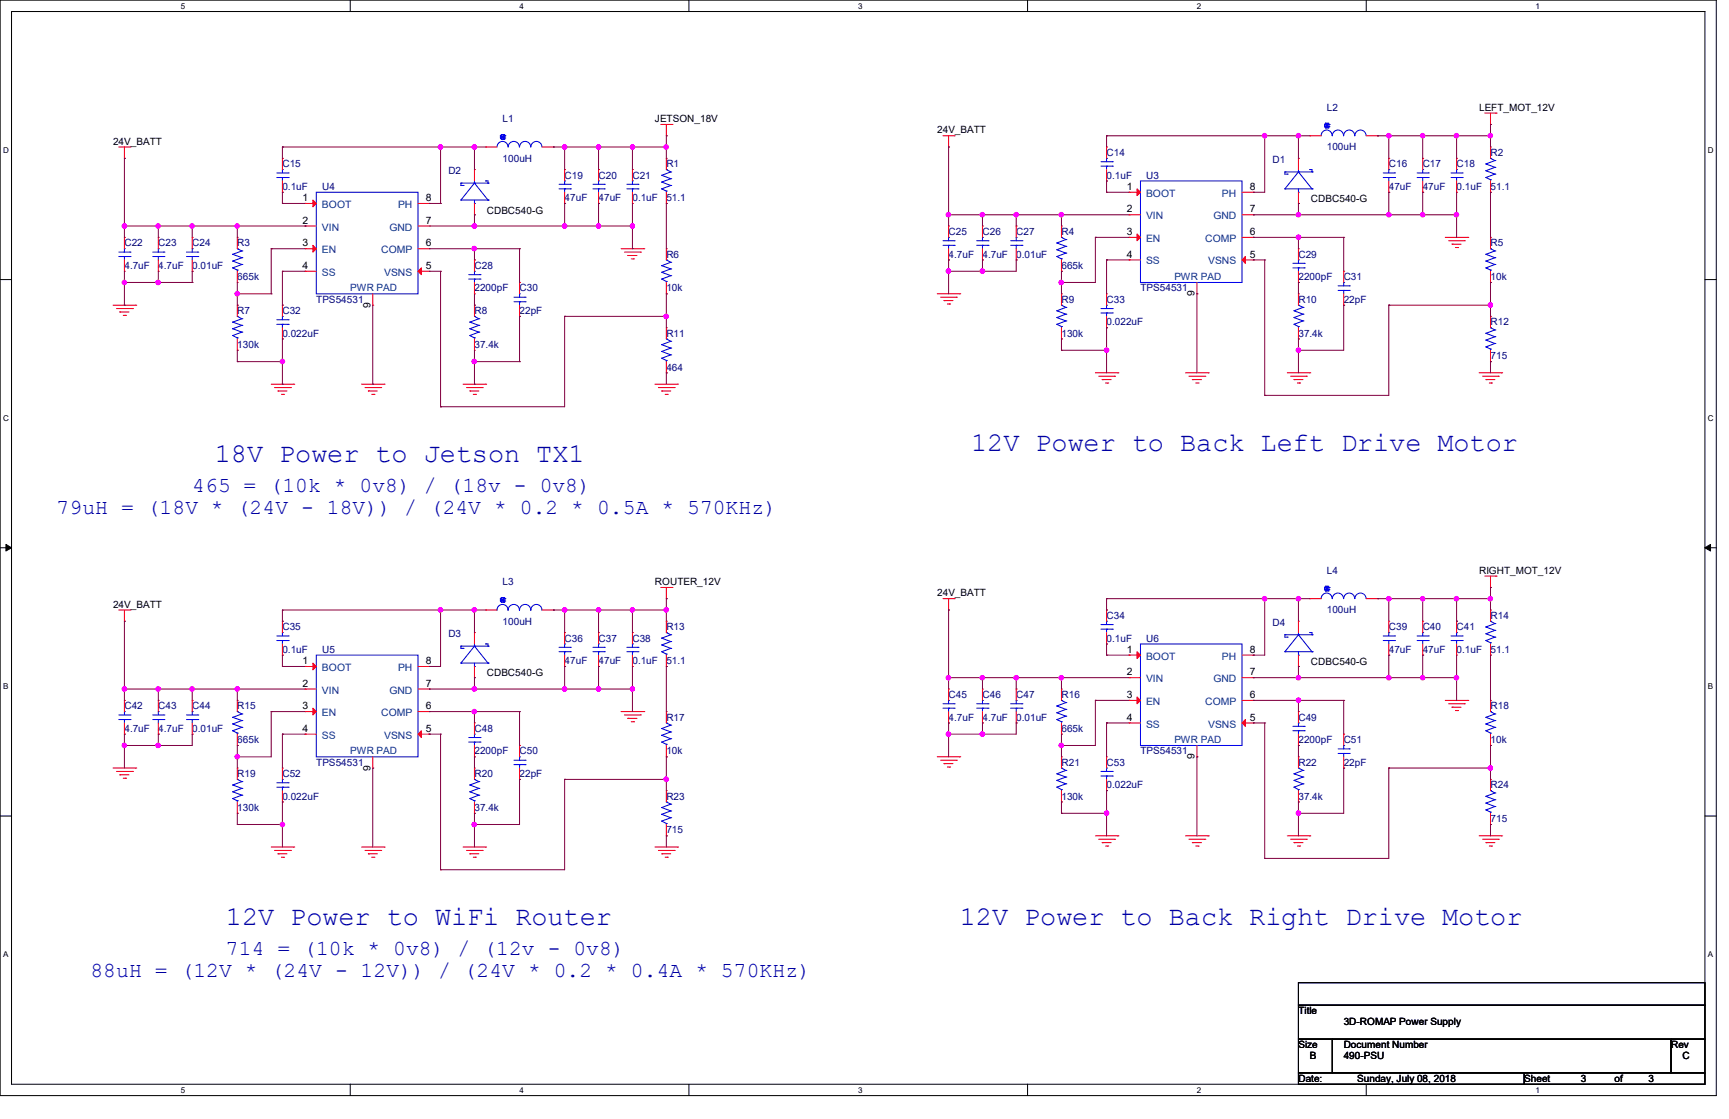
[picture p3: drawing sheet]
<svg xmlns="http://www.w3.org/2000/svg" width="432mm" height="279mm" viewBox="0 0 432 279" stroke-linecap="round" stroke-linejoin="round" font-family="sans-serif">
<defs><g id="words">
<g font-size="6.7" fill="#0000a0">
<text x="242.5" y="112.6">12V Power to Back Left Drive Motor</text>
<text x="53.6" y="115.4">18V Power to Jetson TX1</text>
<text x="56.4" y="231">12V Power to WiFi Router</text>
<text x="239.7" y="231">12V Power to Back Right Drive Motor</text>
</g>
<g font-size="5.3" fill="#0000a0">
<text x="48" y="122.8">465 = (10k * 0v8) / (18v - 0v8)</text>
<text x="14.1" y="128.4">79uH = (18V * (24V - 18V)) / (24V * 0.2 * 0.5A * 570KHz)</text>
<text x="56.4" y="238.3">714 = (10k * 0v8) / (12v - 0v8)</text>
<text x="22.6" y="244">88uH = (12V * (24V - 12V)) / (24V * 0.2 * 0.4A * 570KHz)</text>
</g>
<g font-size="2.5" fill="#000080">
<text x="331.3" y="27.7">L2</text>
<text x="125.5" y="30.5">L1</text>
<text x="70.5" y="41.8">C15</text>
<text x="125.5" y="40.4">100uH</text>
<text x="166.4" y="41.8">R1</text>
<text x="276.4" y="38.9">C14</text>
<text x="317.8" y="40.6">D1</text>
<text x="331.3" y="37.5">100uH</text>
<text x="346.8" y="41.8">C16</text>
<text x="355.3" y="41.8">C17</text>
<text x="363.8" y="41.8">C18</text>
<text x="372.2" y="38.9">R2</text>
<text x="70.5" y="47.4">0.1uF</text>
<text x="80.4" y="47.4">U4</text>
<text x="112" y="43.5">D2</text>
<text x="141" y="44.6">C19</text>
<text x="149.5" y="44.6">C20</text>
<text x="157.9" y="44.6">C21</text>
<text x="276.4" y="44.6">0.1uF</text>
<text x="286.2" y="44.6">U3</text>
<text x="346.8" y="47.4">47uF</text>
<text x="355.3" y="47.4">47uF</text>
<text x="363.8" y="47.4">0.1uF</text>
<text x="372.2" y="47.4">51.1</text>
<text x="141" y="50.3">47uF</text>
<text x="149.5" y="50.3">47uF</text>
<text x="157.9" y="50.3">0.1uF</text>
<text x="166.4" y="50.3">51.1</text>
<text x="236.9" y="58.7">C25</text>
<text x="245.4" y="58.7">C26</text>
<text x="253.8" y="58.7">C27</text>
<text x="265.1" y="58.7">R4</text>
<text x="31.1" y="61.5">C22</text>
<text x="39.5" y="61.5">C23</text>
<text x="48" y="61.5">C24</text>
<text x="59.3" y="61.5">R3</text>
<text x="166.4" y="64.3">R6</text>
<text x="236.9" y="64.3">4.7uF</text>
<text x="245.4" y="64.3">4.7uF</text>
<text x="253.8" y="64.3">0.01uF</text>
<text x="324.3" y="64.3">C29</text>
<text x="372.2" y="61.5">R5</text>
<text x="31.1" y="67.1">4.7uF</text>
<text x="39.5" y="67.1">4.7uF</text>
<text x="48" y="67.1">0.01uF</text>
<text x="59.3" y="70">665k</text>
<text x="118.5" y="67.1">C28</text>
<text x="265.1" y="67.1">665k</text>
<text x="324.3" y="70">2200pF</text>
<text x="335.6" y="70">C31</text>
<text x="372.2" y="70">10k</text>
<text x="79" y="75.6">TPS54531</text>
<text x="118.5" y="72.8">2200pF</text>
<text x="129.8" y="72.8">C30</text>
<text x="166.4" y="72.8">10k</text>
<text x="265.1" y="75.6">R9</text>
<text x="276.4" y="75.6">C33</text>
<text x="284.8" y="72.8">TPS54531</text>
<text x="324.3" y="75.6">R10</text>
<text x="335.6" y="75.6">22pF</text>
<text x="59.3" y="78.4">R7</text>
<text x="70.5" y="78.4">C32</text>
<text x="118.5" y="78.4">R8</text>
<text x="129.8" y="78.4">22pF</text>
<text x="276.4" y="81.2">0.022uF</text>
<text x="372.2" y="81.2">R12</text>
<text x="59.3" y="86.9">130k</text>
<text x="70.5" y="84.1">0.022uF</text>
<text x="118.5" y="86.9">37.4k</text>
<text x="166.4" y="84.1">R11</text>
<text x="265.1" y="84.1">130k</text>
<text x="324.3" y="84.1">37.4k</text>
<text x="372.2" y="89.7">715</text>
<text x="166.4" y="92.5">464</text>
<text x="331.3" y="143.3">L4</text>
<text x="125.5" y="146.1">L3</text>
<text x="125.5" y="156">100uH</text>
<text x="276.4" y="154.6">C34</text>
<text x="331.3" y="153.2">100uH</text>
<text x="372.2" y="154.6">R14</text>
<text x="70.5" y="157.4">C35</text>
<text x="112" y="159">D3</text>
<text x="141" y="160.2">C36</text>
<text x="149.5" y="160.2">C37</text>
<text x="157.9" y="160.2">C38</text>
<text x="166.4" y="157.4">R13</text>
<text x="276.4" y="160.2">0.1uF</text>
<text x="286.2" y="160.2">U6</text>
<text x="317.8" y="156.3">D4</text>
<text x="346.8" y="157.4">C39</text>
<text x="355.3" y="157.4">C40</text>
<text x="363.8" y="157.4">C41</text>
<text x="70.5" y="163">0.1uF</text>
<text x="80.4" y="163">U5</text>
<text x="141" y="165.8">47uF</text>
<text x="149.5" y="165.8">47uF</text>
<text x="157.9" y="165.8">0.1uF</text>
<text x="166.4" y="165.8">51.1</text>
<text x="346.8" y="163">47uF</text>
<text x="355.3" y="163">47uF</text>
<text x="363.8" y="163">0.1uF</text>
<text x="372.2" y="163">51.1</text>
<text x="31.1" y="177.1">C42</text>
<text x="39.5" y="177.1">C43</text>
<text x="48" y="177.1">C44</text>
<text x="59.3" y="177.1">R15</text>
<text x="166.4" y="179.9">R17</text>
<text x="236.9" y="174.3">C45</text>
<text x="236.9" y="179.9">4.7uF</text>
<text x="245.4" y="174.3">C46</text>
<text x="245.4" y="179.9">4.7uF</text>
<text x="253.8" y="174.3">C47</text>
<text x="253.8" y="179.9">0.01uF</text>
<text x="265.1" y="174.3">R16</text>
<text x="324.3" y="179.9">C49</text>
<text x="372.2" y="177.1">R18</text>
<text x="31.1" y="182.8">4.7uF</text>
<text x="39.5" y="182.8">4.7uF</text>
<text x="48" y="182.8">0.01uF</text>
<text x="59.3" y="185.5">665k</text>
<text x="118.5" y="182.8">C48</text>
<text x="265.1" y="182.8">665k</text>
<text x="324.3" y="185.5">2200pF</text>
<text x="335.6" y="185.5">C51</text>
<text x="372.2" y="185.5">10k</text>
<text x="79" y="191.2">TPS54531</text>
<text x="118.5" y="188.4">2200pF</text>
<text x="129.8" y="188.4">C50</text>
<text x="166.4" y="188.4">10k</text>
<text x="265.1" y="191.2">R21</text>
<text x="276.4" y="191.2">C53</text>
<text x="284.8" y="188.4">TPS54531</text>
<text x="324.3" y="191.2">R22</text>
<text x="335.6" y="191.2">22pF</text>
<text x="59.3" y="194">R19</text>
<text x="70.5" y="194">C52</text>
<text x="118.5" y="194">R20</text>
<text x="129.8" y="194">22pF</text>
<text x="276.4" y="196.9">0.022uF</text>
<text x="372.2" y="196.9">R24</text>
<text x="59.3" y="202.5">130k</text>
<text x="70.5" y="199.6">0.022uF</text>
<text x="118.5" y="202.5">37.4k</text>
<text x="166.4" y="199.6">R23</text>
<text x="265.1" y="199.6">130k</text>
<text x="324.3" y="199.6">37.4k</text>
<text x="166.4" y="208.1">715</text>
<text x="372.2" y="205.3">715</text>
</g>
<g font-size="2.5">
<text x="369.4" y="27.7">LEFT_MOT_12V</text>
<text x="163.6" y="30.5">JETSON_18V</text>
<text x="234.1" y="33.3">24V_BATT</text>
<text x="28.2" y="36.2">24V_BATT</text>
<text x="281.4" y="47.4">1</text>
<text x="312.2" y="47.4">8</text>
<text x="75.6" y="50.2">1</text>
<text x="106.4" y="50.2">8</text>
<text x="121.6" y="53.3">CDBC540-G</text>
<text x="281.4" y="53">2</text>
<text x="312.2" y="53">7</text>
<text x="327.4" y="50.5">CDBC540-G</text>
<text x="75.6" y="55.8">2</text>
<text x="106.4" y="55.8">7</text>
<text x="281.4" y="58.7">3</text>
<text x="312.2" y="58.7">6</text>
<text x="75.6" y="61.5">3</text>
<text x="106.4" y="61.5">6</text>
<text x="281.4" y="64.3">4</text>
<text x="312.2" y="64.3">5</text>
<text x="75.6" y="67.1">4</text>
<text x="106.4" y="67.1">5</text>
<text x="92.5" y="76.8" transform="rotate(-90 92.5 76.8)">9</text>
<text x="298.3" y="74" transform="rotate(-90 298.3 74)">9</text>
<text x="369.4" y="143.3">RIGHT_MOT_12V</text>
<text x="163.6" y="146.1">ROUTER_12V</text>
<text x="234.1" y="148.9">24V_BATT</text>
<text x="28.2" y="151.7">24V_BATT</text>
<text x="75.6" y="165.8">1</text>
<text x="106.4" y="165.8">8</text>
<text x="281.4" y="163">1</text>
<text x="312.2" y="163">8</text>
<text x="327.4" y="166.1">CDBC540-G</text>
<text x="75.6" y="171.5">2</text>
<text x="106.4" y="171.5">7</text>
<text x="121.6" y="168.9">CDBC540-G</text>
<text x="281.4" y="168.6">2</text>
<text x="312.2" y="168.6">7</text>
<text x="75.6" y="177.1">3</text>
<text x="106.4" y="177.1">6</text>
<text x="281.4" y="174.3">3</text>
<text x="281.4" y="179.9">4</text>
<text x="312.2" y="179.9">5</text>
<text x="312.2" y="174.3">6</text>
<text x="75.6" y="182.7">4</text>
<text x="106.4" y="182.7">5</text>
<text x="298.3" y="189.6" transform="rotate(-90 298.3 189.6)">9</text>
<text x="92.5" y="192.4" transform="rotate(-90 92.5 192.4)">9</text>
<text x="324.3" y="253.2">Title</text>
<text x="335.6" y="256">3D-ROMAP Power Supply</text>
<text x="324.3" y="261.7">Size</text>
<text x="335.6" y="261.7">Document Number</text>
<text x="417.3" y="261.7">Rev</text>
<text x="327.1" y="264.5">B</text>
<text x="335.6" y="264.5">490-PSU</text>
<text x="420.2" y="264.5">C</text>
<text x="324.3" y="270.1">Date:</text>
<text x="339" y="270.1">Sunday, July 08, 2018</text>
<text x="380.7" y="270.1">Sheet</text>
<text x="394.8" y="270.1">3</text>
<text x="403.2" y="270.1">of</text>
<text x="411.7" y="270.1">3</text>
</g>
<g font-size="2.5" fill="#004080">
<text x="80.4" y="51.9">BOOT</text>
<text x="99.4" y="51.9">PH</text>
<text x="286.2" y="49.1">BOOT</text>
<text x="305.2" y="49.1">PH</text>
<text x="80.4" y="57.6">VIN</text>
<text x="97.2" y="57.6">GND</text>
<text x="286.2" y="54.8">VIN</text>
<text x="303" y="54.8">GND</text>
<text x="80.4" y="63.2">EN</text>
<text x="95.2" y="63.2">COMP</text>
<text x="286.2" y="60.4">EN</text>
<text x="301" y="60.4">COMP</text>
<text x="80.4" y="68.9">SS</text>
<text x="95.9" y="68.9">VSNS</text>
<text x="286.2" y="66">SS</text>
<text x="293.3" y="70">PWR PAD</text>
<text x="301.7" y="66">VSNS</text>
<text x="87.5" y="72.8">PWR PAD</text>
<text x="80.4" y="167.6">BOOT</text>
<text x="99.4" y="167.6">PH</text>
<text x="286.2" y="164.7">BOOT</text>
<text x="305.2" y="164.7">PH</text>
<text x="80.4" y="173.2">VIN</text>
<text x="97.2" y="173.2">GND</text>
<text x="286.2" y="170.4">VIN</text>
<text x="303" y="170.4">GND</text>
<text x="80.4" y="178.8">EN</text>
<text x="95.2" y="178.8">COMP</text>
<text x="286.2" y="176">EN</text>
<text x="301" y="176">COMP</text>
<text x="80.4" y="184.4">SS</text>
<text x="95.9" y="184.4">VSNS</text>
<text x="286.2" y="181.7">SS</text>
<text x="293.3" y="185.5">PWR PAD</text>
<text x="301.7" y="181.7">VSNS</text>
<text x="87.5" y="188.4">PWR PAD</text>
</g>
<g font-size="2">
<text x="45.2" y="2.2">5</text>
<text x="129.8" y="2.2">4</text>
<text x="214.3" y="2.2">3</text>
<text x="298.9" y="2.2">2</text>
<text x="383.5" y="2.2">1</text>
<text x=".8" y="38.1">D</text>
<text x="426.5" y="38.1">D</text>
<text x=".8" y="105.1">C</text>
<text x="426.5" y="105.1">C</text>
<text x=".8" y="172">B</text>
<text x="426.5" y="172">B</text>
<text x=".8" y="239">A</text>
<text x="426.5" y="239">A</text>
<text x="45.2" y="272.9">5</text>
<text x="129.8" y="272.9">4</text>
<text x="214.3" y="272.9">3</text>
<text x="298.9" y="272.9">2</text>
<text x="383.5" y="272.9">1</text>
</g>
</g></defs>
<path d="M0 0h428.6v273.6h-428.6zM2.9 2.9h422.9v267.8h-422.9z" fill="none" stroke="#000" stroke-width=".25"/>
<g fill="#fff">
<path d="M45.2 .4h1.1v2.2h-1.1z"/>
<path d="M45.2 271.1h1.1v2.2h-1.1z"/>
</g>
<path d="M87.5 0v2.9M87.5 270.7v2.9" fill="none" stroke="#000" stroke-width=".25"/>
<g fill="#fff">
<path d="M129.8 .4h1.1v2.2h-1.1z"/>
<path d="M129.8 271.1h1.1v2.2h-1.1z"/>
</g>
<path d="M172 0v2.9M172 270.7v2.9" fill="none" stroke="#000" stroke-width=".25"/>
<g fill="#fff">
<path d="M214.3 .4h1.1v2.2h-1.1z"/>
<path d="M214.3 271.1h1.1v2.2h-1.1z"/>
</g>
<path d="M256.6 0v2.9M256.6 270.7v2.9" fill="none" stroke="#000" stroke-width=".25"/>
<g fill="#fff">
<path d="M298.9 .4h1.1v2.2h-1.1z"/>
<path d="M298.9 271.1h1.1v2.2h-1.1z"/>
</g>
<path d="M341.2 0v2.9M341.2 270.7v2.9" fill="none" stroke="#000" stroke-width=".25"/>
<g fill="#fff">
<path d="M383.5 .4h1.1v2.2h-1.1z"/>
<path d="M383.5 271.1h1.1v2.2h-1.1z"/>
<path d="M.8 36.3h1.4v2.3h-1.4z"/>
<path d="M426.5 36.3h1.4v2.3h-1.4z"/>
<path d="M.8 103.3h1.4v2.2h-1.4z"/>
<path d="M426.5 103.3h1.4v2.2h-1.4z"/>
</g>
<path d="M0 69.8h2.9M425.8 69.8h2.8" fill="none" stroke="#000" stroke-width=".25"/>
<g fill="#fff">
<path d="M.8 170.2h1.3v2.3h-1.3z"/>
<path d="M426.5 170.2h1.3v2.3h-1.3z"/>
</g>
<path d="M0 136.8h2.9M425.8 136.8h2.8" fill="none" stroke="#000" stroke-width=".25"/>
<path d="M1.5 135.9l1.4 .9-1.4 .8zM425.8 136.8l1.4-.9v1.7z" fill="#000" stroke="#000" stroke-width=".25"/>
<g fill="#fff">
<path d="M.8 237.2h1.3v2.2h-1.3z"/>
<path d="M426.5 237.2h1.3v2.2h-1.3z"/>
</g>
<path d="M0 203.8h2.9M425.8 203.8h2.8M324.3 245.4h101.5v5.6h-101.5zM324.3 251h101.5v8.5h-101.5zM324.3 259.5h8.4v8.4h-8.4zM332.7 259.5h84.6v8.4h-84.6zM417.3 259.5h8.5v8.4h-8.5zM324.3 267.9h56.4v2.8h-56.4zM380.7 267.9h45.1v2.8h-45.1z" fill="none" stroke="#000" stroke-width=".25"/>
<g fill="none" stroke="#f00" stroke-width=".25">
<path d="M29.7 36.7h2.8M31.1 39.5h.1M31.1 36.7v2.8M32.5 36.7h.1M70.5 39.5h.1M70.5 39.5v2.8M121.3 36.7h.1M121.3 36.7h2.8M135.4 36.7h2.8M138.2 36.7h.1M165 31.1h2.8M166.4 33.9h.1"/>
<path d="M166.4 39.5h.1M166.4 31.1v2.8M166.4 39.5v2.8M167.8 31.1h.1M235.5 33.9h2.8M236.9 36.7h.1M236.9 33.9v2.8M238.3 33.9h.1M276.4 36.7h.1M276.4 36.7v2.8M324.3 39.5h.1M324.3 39.5v2.8"/>
<path d="M327.1 33.9h.1M327.1 33.9h2.8M341.2 33.9h2.8M344 33.9h.1M346.8 39.5h.1M346.8 39.5v2.8M355.3 39.5h.1M355.3 39.5v2.8M363.8 39.5h.1M363.8 39.5v2.8M370.8 28.2h2.8M372.2 31.1h.1"/>
<path d="M372.2 36.7h.1M372.2 28.2v2.9M372.2 36.7v2.8M373.6 28.2h.1M31.1 59.3h.1M31.1 59.3v2.8M39.5 59.3h.1M39.5 59.3v2.8M48 59.3h.1M48 59.3v2.8M59.3 59.3h.1M59.3 59.3v2.8"/>
<path d="M70.5 48h.1M70.5 45.2v2.8M76.2 50.8h.1M76.2 56.4h.1M76.2 50.8h2.8M76.2 56.4h2.8M104.4 50.8h2.8M104.4 56.4h2.8M107.2 56.4h.1M107.2 50.8h.1M118.5 42.3h.1M118.5 53.6h.1"/>
<path d="M118.5 42.3v2.9M118.5 50.8v2.8M141 50.8h.1M141 42.3h.1M141 42.3v2.9M141 48v2.8M149.5 50.8h.1M149.5 42.3h.1M149.5 42.3v2.9M149.5 48v2.8M157.9 50.8h.1M157.9 42.3h.1"/>
<path d="M157.9 42.3v2.9M157.9 48v2.8M166.4 50.8h.1M166.4 48v2.8M236.9 56.4h.1M236.9 56.4v2.9M245.4 56.4h.1M245.4 56.4v2.9M253.8 56.4h.1M253.8 56.4v2.9M265.1 56.4h.1M265.1 56.4v2.9"/>
<path d="M276.4 45.2h.1M276.4 42.3v2.9M282 48h.1M282 53.6h.1M282 59.3h.1M282 59.3h2.8M282 48h2.8M282 53.6h2.8M310.2 59.3h2.8M310.2 48h2.8M310.2 53.6h2.8M313 59.3h.1"/>
<path d="M313 53.6h.1M313 48h.1M324.3 50.8h.1M324.3 48v2.8M346.8 48h.1M346.8 45.2v2.8M355.3 48h.1M355.3 45.2v2.8M360.9 59.3h5.7M363.8 48h.1M363.8 45.2v2.8M366.6 59.3h.1"/>
<path d="M372.2 48h.1M372.2 59.3h.1M372.2 45.2v2.8M372.2 59.3v2.8M28.2 76.2h5.7M29.1 77h4M29.9 77.9h.1M29.9 77.9h2.3M30.8 78.7h.6M31.1 67.7h.1M31.1 64.9v2.8M31.4 78.7h.1"/>
<path d="M33.1 77h.1M33.9 76.2h.1M39.5 67.7h.1M39.5 64.9v2.8M48 67.7h.1M48 64.9v2.8M59.3 76.2h.1M59.3 70.5h.1M59.3 67.7v2.8M59.3 76.2v2.8M70.5 76.2h.1M70.5 76.2v2.8"/>
<path d="M76.2 62.1h.1M76.2 67.7h.1M76.2 62.1h2.8M76.2 67.7h2.8M93.1 76.2h.1M93.1 73.4v2.8M104.4 62.1h2.8M104.4 67.7h2.8M107.2 67.7h.1M107.2 62.1h.1M118.5 76.2h.1M118.5 73.4h.1"/>
<path d="M118.5 64.9h.1M118.5 64.9v2.8M118.5 70.5v2.9M118.5 76.2v2.8M129.8 79h.1M129.8 70.5h.1M129.8 70.5v2.9M129.8 76.2v2.8M155.1 62.1h5.7M156 62.9h3.9M156.8 63.8h.1M156.8 63.8h2.3"/>
<path d="M157.6 64.6h.6M158.2 64.6h.1M159.9 62.9h.1M160.8 62.1h.1M166.4 62.1h.1M166.4 73.4h.1M166.4 62.1v2.8M166.4 70.5v2.9M234.1 73.4h5.6M234.9 74.2h3.9M235.8 75.1h.1M235.8 75.1h2.2"/>
<path d="M236.6 75.9h.6M236.9 64.9h.1M236.9 62.1v2.8M237.2 75.9h.1M238.8 74.2h.1M239.7 73.4h.1M245.4 64.9h.1M245.4 62.1v2.8M253.8 64.9h.1M253.8 62.1v2.8M265.1 67.7h.1M265.1 73.4h.1"/>
<path d="M265.1 64.9v2.8M265.1 73.4v2.8M276.4 73.4h.1M276.4 73.4v2.8M276.4 79v2.8M282 64.9h.1M282 64.9h2.8M298.9 73.4h.1M298.9 70.5v2.9M310.2 64.9h2.8M313 64.9h.1M324.3 70.5h.1"/>
<path d="M324.3 62.1h.1M324.3 73.4h.1M324.3 62.1v2.8M324.3 67.7v2.8M324.3 73.4v2.8M335.6 76.2h.1M335.6 67.7h.1M335.6 67.7v2.8M335.6 73.4v2.8M361.8 60.1h3.9M362.6 61h.1M362.6 61h2.3"/>
<path d="M363.5 61.8h.5M364 61.8h.1M365.7 60.1h.1M372.2 79h.1M372.2 70.5h.1M372.2 67.7v2.8M372.2 79v2.8M59.3 87.5h.1M59.3 84.6v2.9M67.7 95.9h5.7M68.6 96.8h3.9M69.4 97.6h.1"/>
<path d="M69.4 97.6h2.3M70.3 98.5h.5M70.5 84.6h.1M70.5 81.8v2.8M70.8 98.5h.1M72.5 96.8h.1M73.4 95.9h.1M90.3 95.9h5.6M91.1 96.8h4M92 97.6h.1M92 97.6h2.2M92.8 98.5h.6"/>
<path d="M93.4 98.5h.1M95.1 96.8h.1M95.9 95.9h.1M115.7 95.9h5.6M116.5 96.8h3.9M117.3 97.6h.1M117.3 97.6h2.3M118.2 98.5h.5M118.5 87.5h.1M118.5 84.6v2.9M118.7 98.5h.1M120.4 96.8h.1"/>
<path d="M121.3 95.9h.1M163.6 95.9h5.6M164.4 96.8h4M165.3 97.6h.1M165.3 97.6h2.2M166.1 98.5h.6M166.4 81.8h.1M166.4 93.1h.1M166.4 81.8v2.8M166.4 90.3v2.8M166.7 98.5h.1M168.4 96.8h.1"/>
<path d="M169.2 95.9h.1M265.1 84.6h.1M265.1 81.8v2.8M273.6 93.1h5.6M274.4 93.9h3.9M275.3 94.8h.1M275.3 94.8h2.2M276.1 95.6h.5M276.4 81.8h.1M276.6 95.6h.1M278.3 93.9h.1M279.2 93.1h.1"/>
<path d="M296.1 93.1h5.7M296.9 93.9h4M297.8 94.8h.1M297.8 94.8h2.3M298.6 95.6h.6M299.2 95.6h.1M300.9 93.9h.1M301.8 93.1h.1M321.5 93.1h5.6M322.3 93.9h4M323.2 94.8h.1M323.2 94.8h2.2"/>
<path d="M324 95.6h.6M324.3 84.6h.1M324.3 81.8v2.8M324.6 95.6h.1M326.3 93.9h.1M327.1 93.1h.1M369.4 93.1h5.6M370.2 93.9h4M371.1 94.8h.1M371.1 94.8h2.2M371.9 95.6h.6M372.2 90.3h.1"/>
<path d="M372.2 87.5v2.8M372.5 95.6h.1M374.2 93.9h.1M375 93.1h.1M29.7 152.3h2.8M31.1 155.1h.1M31.1 152.3v2.8M32.5 152.3h.1M70.5 155.1h.1M70.5 155.1v2.8M118.5 157.9h.1M118.5 157.9v2.9"/>
<path d="M121.3 152.3h.1M121.3 152.3h2.8M135.4 152.3h2.8M138.2 152.3h.1M141 157.9h.1M141 157.9v2.9M149.5 157.9h.1M149.5 157.9v2.9M157.9 157.9h.1M157.9 157.9v2.9M165 146.7h2.8M166.4 149.5h.1"/>
<path d="M166.4 155.1h.1M166.4 146.7v2.8M166.4 155.1v2.8M167.8 146.7h.1M235.5 149.5h2.8M236.9 152.3h.1M236.9 149.5v2.8M238.3 149.5h.1M276.4 152.3h.1M276.4 152.3v2.8M276.4 157.9v2.9M324.3 155.1h.1"/>
<path d="M324.3 155.1v2.8M327.1 149.5h.1M327.1 149.5h2.8M341.2 149.5h2.8M344 149.5h.1M346.8 155.1h.1M346.8 155.1v2.8M355.3 155.1h.1M355.3 155.1v2.8M363.8 155.1h.1M363.8 155.1v2.8M370.8 143.8h2.8"/>
<path d="M372.2 146.7h.1M372.2 152.3h.1M372.2 143.8v2.9M372.2 152.3v2.8M373.6 143.8h.1M31.1 174.9h.1M31.1 174.9v2.8M39.5 174.9h.1M39.5 174.9v2.8M48 174.9h.1M48 174.9v2.8M59.3 174.9h.1"/>
<path d="M59.3 174.9v2.8M70.5 163.6h.1M70.5 160.8v2.8M76.2 166.4h.1M76.2 172h.1M76.2 177.7h.1M76.2 177.7h2.8M76.2 166.4h2.8M76.2 172h2.8M104.4 177.7h2.8M104.4 166.4h2.8M104.4 172h2.8"/>
<path d="M107.2 177.7h.1M107.2 172h.1M107.2 166.4h.1M118.5 169.2h.1M118.5 166.4v2.8M141 166.4h.1M141 163.6v2.8M149.5 166.4h.1M149.5 163.6v2.8M155.1 177.7h5.7M156 178.5h3.9M156.8 179.4h.1"/>
<path d="M156.8 179.4h2.3M157.9 166.4h.1M157.9 163.6v2.8M159.9 178.5h.1M160.8 177.7h.1M166.4 177.7h.1M166.4 166.4h.1M166.4 163.6v2.8M166.4 177.7v2.8M236.9 172h.1M236.9 172v2.9M236.9 177.7v2.8"/>
<path d="M245.4 172h.1M245.4 172v2.9M245.4 177.7v2.8M253.8 172h.1M253.8 172v2.9M253.8 177.7v2.8M265.1 172h.1M265.1 172v2.9M276.4 160.8h.1M282 163.6h.1M282 169.2h.1M282 174.9h.1"/>
<path d="M282 174.9h2.8M282 163.6h2.8M282 169.2h2.8M310.2 174.9h2.8M310.2 163.6h2.8M310.2 169.2h2.8M313 174.9h.1M313 169.2h.1M313 163.6h.1M324.3 166.4h.1M324.3 177.7h.1M324.3 163.6v2.8"/>
<path d="M324.3 177.7v2.8M346.8 163.6h.1M346.8 160.8v2.8M355.3 163.6h.1M355.3 160.8v2.8M360.9 174.9h5.7M361.8 175.7h3.9M362.6 176.6h.1M362.6 176.6h2.3M363.5 177.4h.5M363.8 163.6h.1M363.8 160.8v2.8"/>
<path d="M364 177.4h.1M365.7 175.7h.1M366.6 174.9h.1M372.2 174.9h.1M372.2 163.6h.1M372.2 160.8v2.8M372.2 174.9v2.8M28.2 191.8h5.7M29.1 192.6h4M29.9 193.5h.1M29.9 193.5h2.3M30.8 194.3h.6"/>
<path d="M31.1 183.3h.1M31.1 180.5v2.8M31.4 194.3h.1M33.1 192.6h.1M33.9 191.8h.1M39.5 183.3h.1M39.5 180.5v2.8M48 183.3h.1M48 180.5v2.8M59.3 186.1h.1M59.3 191.8h.1M59.3 183.3v2.8"/>
<path d="M59.3 191.8v2.8M70.5 191.8h.1M70.5 191.8v2.8M70.5 197.4v2.8M76.2 183.3h.1M76.2 183.3h2.8M93.1 191.8h.1M93.1 189v2.8M104.4 183.3h2.8M107.2 183.3h.1M118.5 189h.1M118.5 180.5h.1"/>
<path d="M118.5 191.8h.1M118.5 180.5v2.8M118.5 186.1v2.9M118.5 191.8v2.8M129.8 194.6h.1M129.8 186.1h.1M129.8 186.1v2.9M129.8 191.8v2.8M157.6 180.2h.6M158.2 180.2h.1M166.4 189h.1M166.4 197.4h.1"/>
<path d="M166.4 186.1v2.9M166.4 197.4v2.8M234.1 189h5.6M234.9 189.8h3.9M235.8 190.7h.1M235.8 190.7h2.2M236.6 191.5h.6M236.9 180.5h.1M237.2 191.5h.1M238.8 189.8h.1M239.7 189h.1M245.4 180.5h.1"/>
<path d="M253.8 180.5h.1M265.1 183.3h.1M265.1 189h.1M265.1 180.5v2.8M265.1 189v2.8M265.1 197.4v2.8M276.4 197.4h.1M276.4 189h.1M276.4 189v2.8M276.4 194.6v2.8M282 180.5h.1M282 180.5h2.8"/>
<path d="M298.9 189h.1M298.9 186.1v2.9M310.2 180.5h2.8M313 180.5h.1M324.3 186.1h.1M324.3 189h.1M324.3 183.3v2.8M324.3 189v2.8M324.3 197.4v2.8M335.6 191.8h.1M335.6 183.3h.1M335.6 183.3v2.8"/>
<path d="M335.6 189v2.8M372.2 186.1h.1M372.2 194.6h.1M372.2 183.3v2.8M372.2 194.6v2.8M59.3 203.1h.1M59.3 200.2v2.9M67.7 211.5h5.7M68.6 212.3h3.9M69.4 213.2h.1M69.4 213.2h2.3M70.3 214h.5"/>
<path d="M70.5 200.2h.1M70.8 214h.1M72.5 212.3h.1M73.4 211.5h.1M90.3 211.5h5.6M91.1 212.3h4M92 213.2h.1M92 213.2h2.2M92.8 214h.6M93.4 214h.1M95.1 212.3h.1M95.9 211.5h.1"/>
<path d="M115.7 211.5h5.6M116.5 212.3h3.9M117.3 213.2h.1M117.3 213.2h2.3M118.2 214h.5M118.5 203.1h.1M118.5 200.2v2.9M118.7 214h.1M120.4 212.3h.1M121.3 211.5h.1M163.6 211.5h5.6M164.4 212.3h4"/>
<path d="M165.3 213.2h.1M165.3 213.2h2.2M166.1 214h.6M166.4 208.7h.1M166.4 205.9v2.8M166.7 214h.1M168.4 212.3h.1M169.2 211.5h.1M265.1 200.2h.1M273.6 208.7h5.6M274.4 209.5h3.9M275.3 210.4h.1"/>
<path d="M275.3 210.4h2.2M276.1 211.2h.5M276.6 211.2h.1M278.3 209.5h.1M279.2 208.7h.1M296.1 208.7h5.7M296.9 209.5h4M297.8 210.4h.1M297.8 210.4h2.3M298.6 211.2h.6M299.2 211.2h.1M300.9 209.5h.1"/>
<path d="M301.8 208.7h.1M321.5 208.7h5.6M322.3 209.5h4M323.2 210.4h.1M323.2 210.4h2.2M324 211.2h.6M324.3 200.2h.1M324.6 211.2h.1M326.3 209.5h.1M327.1 208.7h.1M369.4 208.7h5.6M370.2 209.5h4"/>
<path d="M371.1 210.4h.1M371.1 210.4h2.2M371.9 211.2h.6M372.2 205.9h.1M372.2 203.1v2.8M372.5 211.2h.1M374.2 209.5h.1M375 208.7h.1"/>
</g>
<g fill="none" stroke="#00f" stroke-width=".25">
<path d="M124.1 36.7a1.38 1.38 0 0 1 1.4-1.4 1.38 1.38 0 0 1 1.4 1.4M125 34.5h.1M125 33.9h.1M125 34.5l.2 .3M125 33.9v.6M125 33.9l1.1 .6M125.2 33.6h.1M125.2 34.8h.1M125.2 33.6l-.2 .3M125.2 33.6h.6M125.2 33.6l.6 1.2M125.2 34.8h.6"/>
<path d="M125.8 33.6h.1M125.8 34.8h.1M125.8 33.6l-.6 1.2M125.8 33.6l.3 .3M126.1 33.9h.1M126.1 34.5h.1M126.1 33.9l-1.1 .6M126.1 33.9v.6M126.1 34.5l-.3 .3M126.9 36.7a1.42 1.42 0 0 1 1.4-1.4 1.42 1.42 0 0 1 1.5 1.4 1.4 1.4 0 0 1 1.3-1.4 1.4 1.4 0 0 1 1.4 1.4M132.6 36.7a1.38 1.38 0 0 1 1.4-1.4 1.38 1.38 0 0 1 1.3 1.4M276.4 39.5h.1"/>
<path d="M276.4 39.5v.9M329.9 33.9a1.38 1.38 0 0 1 1.4-1.4 1.38 1.38 0 0 1 1.4 1.4 1.42 1.42 0 0 1 1.4-1.4 1.42 1.42 0 0 1 1.4 1.4M330.8 31.6h.1M330.8 31.1h.1M330.8 31.1v.5M330.8 31.6l.2 .3M330.8 31.1l1.1 .5M331 30.8h.1M331 31.9h.1M331 30.8l-.2 .3M331 30.8h.6M331 30.8l.6 1.1"/>
<path d="M331 31.9h.6M331.6 30.8h.1M331.6 31.9h.1M331.6 30.8l-.6 1.1M331.6 30.8l.3 .3M331.9 31.1h.1M331.9 31.6h.1M331.9 31.1v.5M331.9 31.1l-1.1 .5M331.9 31.6l-.3 .3M335.6 33.9a1.38 1.38 0 0 1 1.4-1.4 1.38 1.38 0 0 1 1.3 1.4M338.4 33.9a1.4 1.4 0 0 1 1.4-1.4 1.4 1.4 0 0 1 1.4 1.4"/>
<path d="M372.2 39.5h.1M372.2 39.5l1.1 .6M69.1 44.3h2.9M69.1 43.2h2.9M70.5 42.3h.1M70.5 44.3h.1M70.5 42.3v.9M70.5 44.3v.9M72 44.3h.1M72 43.2h.1M79 48h25.4v25.4h-25.4zM115.1 50h.1"/>
<path d="M115.1 45.7h.1M115.1 45.7h6.8M115.1 45.7v.6h.6M115.1 50h6.8M115.7 46.3h.1M118.5 45.7h.1M118.5 50.8h.1M118.5 45.7l-3.4 4.3M118.5 45.2v.5M118.5 50v.8M118.5 45.7l3.4 4.3M121.3 45.2h.1"/>
<path d="M121.3 45.2h.6v.5M121.9 45.7h.1M121.9 50h.1M139.6 47.2h2.9M139.6 46h2.9M141 45.2h.1M141 47.2h.1M141 45.2v.8M141 47.2v.8M142.5 47.2h.1M142.5 46h.1M148.1 47.2h2.8"/>
<path d="M148.1 46h2.8M149.5 45.2h.1M149.5 47.2h.1M149.5 45.2v.8M149.5 47.2v.8M150.9 47.2h.1M150.9 46h.1M156.5 47.2h2.8M156.5 46h2.8M157.9 45.2h.1M157.9 47.2h.1M157.9 45.2v.8"/>
<path d="M157.9 47.2v.8M159.3 47.2h.1M159.3 46h.1M165.3 47.2h.1M165.3 45.5h.1M165.3 43.8h.1M165.3 47.2l1.1 .5M165.3 45.5l2.2 .8M165.3 43.8l2.2 .8M166.4 42.3h.1M166.4 47.7h.1M166.4 47.7v.3"/>
<path d="M166.4 42.3l1.1 .6M167.5 46.3h.1M167.5 44.6h.1M167.5 42.9h.1M167.5 46.3l-2.2 .9M167.5 44.6l-2.2 .9M167.5 42.9l-2.2 .9M236.9 59.3h.1M236.9 59.3v.8M245.4 59.3h.1M245.4 59.3v.8M253.8 59.3h.1"/>
<path d="M253.8 59.3v.8M265.1 59.3h.1M265.1 59.3l1.1 .5M266.2 59.8h.1M266.2 59.8l-2.3 .9M275 41.5h2.8M275 40.4h2.8M276.4 41.5h.1M276.4 41.5v.8M277.8 41.5h.1M277.8 40.4h.1M284.8 45.2h25.4v25.3h-25.4z"/>
<path d="M320.9 47.2h.1M320.9 42.9h.1M320.9 47.2h6.8M320.9 42.9v.6h.6M320.9 42.9h6.8M321.5 43.5h.1M324.3 42.9h.1M324.3 48h.1M324.3 42.3v.6M324.3 47.2v.8M324.3 42.9l-3.4 4.3M324.3 42.9l3.4 4.3"/>
<path d="M327.1 42.3h.1M327.1 42.3h.6v.6M327.7 42.9h.1M327.7 47.2h.1M345.4 44.3h2.9M345.4 43.2h2.9M346.8 42.3h.1M346.8 44.3h.1M346.8 42.3v.9M346.8 44.3v.9M348.3 44.3h.1M348.3 43.2h.1"/>
<path d="M353.9 44.3h2.8M353.9 43.2h2.8M355.3 42.3h.1M355.3 44.3h.1M355.3 42.3v.9M355.3 44.3v.9M356.7 44.3h.1M356.7 43.2h.1M362.4 44.3h2.8M362.4 43.2h2.8M363.8 42.3h.1M363.8 44.3h.1"/>
<path d="M363.8 42.3v.9M363.8 44.3v.9M365.2 44.3h.1M365.2 43.2h.1M371.1 44.3h.1M371.1 42.6h.1M371.1 40.9h.1M371.1 44.3l1.1 .6M371.1 42.6l2.2 .9M371.1 40.9l2.2 .9M372.2 44.9h.1M372.2 44.9v.3"/>
<path d="M373.3 43.5h.1M373.3 41.8h.1M373.3 40.1h.1M373.3 43.5l-2.2 .8M373.3 41.8l-2.2 .8M373.3 40.1l-2.2 .8M29.7 64.1h2.8M29.7 62.9h2.8M31.1 62.1h.1M31.1 64.1h.1M31.1 62.1v.8M31.1 64.1v.8"/>
<path d="M32.5 64.1h.1M32.5 62.9h.1M38.1 64.1h2.8M38.1 62.9h2.8M39.5 62.1h.1M39.5 64.1h.1M39.5 62.1v.8M39.5 64.1v.8M40.9 64.1h.1M40.9 62.9h.1M46.6 64.1h2.8M46.6 62.9h2.8"/>
<path d="M48 62.1h.1M48 64.1h.1M48 62.1v.8M48 64.1v.8M49.4 64.1h.1M49.4 62.9h.1M58.1 66.9h.1M58.1 65.2h.1M58.1 63.5h.1M58.1 66.9l1.2 .5M58.1 65.2l2.3 .8M58.1 63.5l2.3 .8"/>
<path d="M59.3 79h.1M59.3 62.1h.1M59.3 67.4h.1M59.3 67.4v.3M59.3 79l1.1 .6M59.3 62.1l1.1 .6M60.4 79.6h.1M60.4 66h.1M60.4 64.3h.1M60.4 62.7h.1M60.4 79.6l-2.3 .8M60.4 66l-2.3 .9"/>
<path d="M60.4 64.3l-2.3 .9M60.4 62.7l-2.3 .8M69.1 79.8h2.9M70.5 79h.1M70.5 79v.8M72 79.8h.1M117.1 69.7h2.8M117.1 68.6h2.8M118.5 79h.1M118.5 67.7h.1M118.5 69.7h.1M118.5 67.7v.9"/>
<path d="M118.5 69.7v.8M118.5 79l1.1 .6M119.6 79.6h.1M119.6 79.6l-2.3 .8M119.9 69.7h.1M119.9 68.6h.1M128.4 75.4h2.7M128.4 74.2h2.7M129.8 73.4h.1M129.8 75.4h.1M129.8 73.4v.8M129.8 75.4v.8"/>
<path d="M131.1 75.4h.1M131.1 74.2h.1M165.3 69.7h.1M165.3 68h.1M165.3 66.3h.1M165.3 69.7l1.1 .6M165.3 68l2.2 .8M165.3 66.3l2.2 .8M166.4 64.9h.1M166.4 70.3h.1M166.4 70.3v.2M166.4 64.9l1.1 .6"/>
<path d="M167.5 68.8h.1M167.5 67.1h.1M167.5 65.5h.1M167.5 68.8l-2.2 .9M167.5 67.1l-2.2 .9M167.5 65.5l-2.2 .8M235.5 61.3h2.8M235.5 60.1h2.8M236.9 61.3h.1M236.9 61.3v.8M238.3 61.3h.1M238.3 60.1h.1"/>
<path d="M243.9 61.3h2.9M243.9 60.1h2.9M245.4 61.3h.1M245.4 61.3v.8M246.8 61.3h.1M246.8 60.1h.1M252.4 61.3h2.8M252.4 60.1h2.8M253.8 61.3h.1M253.8 61.3v.8M255.2 61.3h.1M255.2 60.1h.1"/>
<path d="M263.9 64.1h.1M263.9 62.4h.1M263.9 60.7h.1M263.9 79.3h.1M263.9 77.6h.1M263.9 64.1l1.2 .5M263.9 62.4l2.3 .8M263.9 60.7l2.3 .8M263.9 79.3l2.3 .8M263.9 77.6l2.3 .8M265.1 64.6h.1M265.1 76.2h.1"/>
<path d="M265.1 64.6v.3M265.1 76.2l1.1 .6M266.2 63.2h.1M266.2 61.5h.1M266.2 78.4h.1M266.2 76.8h.1M266.2 63.2l-2.3 .9M266.2 61.5l-2.3 .9M266.2 78.4l-2.3 .9M266.2 76.8l-2.3 .8M275 78.1h2.8M275 77h2.8"/>
<path d="M276.4 76.2h.1M276.4 78.1h.1M276.4 76.2v.8M276.4 78.1v.9M277.8 78.1h.1M277.8 77h.1M322.9 66.9h2.8M322.9 65.7h2.8M323.2 79.3h.1M323.2 77.6h.1M323.2 79.3l2.2 .8M323.2 77.6l2.2 .8"/>
<path d="M324.3 64.9h.1M324.3 66.9h.1M324.3 76.2h.1M324.3 64.9v.8M324.3 66.9v.8M324.3 76.2l1.1 .6M325.4 78.4h.1M325.4 76.8h.1M325.4 78.4l-2.2 .9M325.4 76.8l-2.2 .8M325.7 66.9h.1M325.7 65.7h.1"/>
<path d="M334.2 72.5h2.8M334.2 71.4h2.8M335.6 70.5h.1M335.6 72.5h.1M335.6 70.5v.9M335.6 72.5v.9M337 72.5h.1M337 71.4h.1M371.1 66.9h.1M371.1 65.2h.1M371.1 63.5h.1M371.1 66.9l1.1 .5"/>
<path d="M371.1 65.2l2.2 .8M371.1 63.5l2.2 .8M372.2 62.1h.1M372.2 67.4h.1M372.2 67.4v.3M372.2 62.1l1.1 .6M373.3 66h.1M373.3 64.3h.1M373.3 62.7h.1M373.3 66l-2.2 .9M373.3 64.3l-2.2 .9M373.3 62.7l-2.2 .8"/>
<path d="M58.1 83.8h.1M58.1 82.1h.1M58.1 80.4h.1M58.1 83.8l1.2 .6M58.1 82.1l2.3 .8M58.1 80.4l2.3 .8M59.3 84.4h.1M59.3 84.4v.2M60.4 82.9h.1M60.4 81.2h.1M60.4 82.9l-2.3 .9M60.4 81.2l-2.3 .9"/>
<path d="M69.1 81h2.9M70.5 81h.1M70.5 81v.8M72 81h.1M117.3 83.8h.1M117.3 82.1h.1M117.3 80.4h.1M117.3 83.8l1.2 .6M117.3 82.1l2.3 .8M117.3 80.4l2.3 .8M118.5 84.4h.1M118.5 84.4v.2"/>
<path d="M119.6 82.9h.1M119.6 81.2h.1M119.6 82.9l-2.3 .9M119.6 81.2l-2.3 .9M165.3 89.5h.1M165.3 87.8h.1M165.3 86.1h.1M165.3 89.5l1.1 .5M165.3 87.8l2.2 .8M165.3 86.1l2.2 .8M166.4 84.6h.1M166.4 90h.1"/>
<path d="M166.4 90v.3M166.4 84.6l1.1 .6M167.5 88.6h.1M167.5 86.9h.1M167.5 85.2h.1M167.5 88.6l-2.2 .9M167.5 86.9l-2.2 .9M167.5 85.2l-2.2 .9M263.9 81h.1M263.9 81l1.2 .5M265.1 81.5h.1M265.1 81.5v.3"/>
<path d="M266.2 80.1h.1M266.2 80.1l-2.3 .9M323.2 81h.1M323.2 81l1.1 .5M324.3 81.5h.1M324.3 81.5v.3M325.4 80.1h.1M325.4 80.1l-2.2 .9M371.1 86.6h.1M371.1 84.9h.1M371.1 83.2h.1M371.1 86.6l1.1 .6"/>
<path d="M371.1 84.9l2.2 .9M371.1 83.2l2.2 .9M372.2 81.8h.1M372.2 87.2h.1M372.2 87.2v.3M372.2 81.8l1.1 .6M373.3 85.8h.1M373.3 84.1h.1M373.3 82.4h.1M373.3 85.8l-2.2 .8M373.3 84.1l-2.2 .8M373.3 82.4l-2.2 .8"/>
<path d="M69.1 159.9h2.9M69.1 158.8h2.9M70.5 157.9h.1M70.5 159.9h.1M70.5 157.9v.9M70.5 159.9v.9M72 159.9h.1M72 158.8h.1M124.1 152.3a1.38 1.38 0 0 1 1.4-1.4 1.38 1.38 0 0 1 1.4 1.4M125 150.1h.1M125 149.5h.1M125 149.5v.6"/>
<path d="M125 150.1l.2 .2M125 149.5l1.1 .6M125.2 149.2h.1M125.2 150.3h.1M125.2 149.2l-.2 .3M125.2 149.2h.6M125.2 149.2l.6 1.1M125.2 150.3h.6M125.8 149.2h.1M125.8 150.3h.1M125.8 149.2l-.6 1.1M125.8 149.2l.3 .3"/>
<path d="M126.1 149.5h.1M126.1 150.1h.1M126.1 149.5v.6M126.1 149.5l-1.1 .6M126.1 150.1l-.3 .2M126.9 152.3a1.4 1.4 0 0 1 1.4-1.4 1.4 1.4 0 0 1 1.4 1.4h.1a1.4 1.4 0 0 1 1.3-1.4 1.4 1.4 0 0 1 1.4 1.4M132.6 152.3a1.38 1.38 0 0 1 1.4-1.4 1.38 1.38 0 0 1 1.3 1.4M165.3 159.3h.1M165.3 159.3l2.2 .9M166.4 157.9h.1M166.4 157.9l1.1 .6M167.5 158.5h.1"/>
<path d="M167.5 158.5l-2.2 .8M275 157.1h2.8M275 156h2.8M276.4 155.1h.1M276.4 157.1h.1M276.4 155.1v.9M276.4 157.1v.8M277.8 157.1h.1M277.8 156h.1M320.9 158.5h.1M320.9 158.5h6.8M320.9 158.5v.6h.6"/>
<path d="M321.5 159.1h.1M324.3 158.5h.1M324.3 157.9v.6M324.3 158.5l-3.4 4.2M324.3 158.5l3.4 4.2M327.1 157.9h.1M327.1 157.9h.6v.6M327.7 158.5h.1M329.9 149.5a1.38 1.38 0 0 1 1.4-1.4 1.38 1.38 0 0 1 1.4 1.4 1.42 1.42 0 0 1 1.4-1.4 1.42 1.42 0 0 1 1.4 1.4M330.8 147.2h.1M330.8 146.7h.1M330.8 147.2l.2 .3"/>
<path d="M330.8 146.7v.5M330.8 146.7l1.1 .5M331 146.4h.1M331 147.5h.1M331 146.4l-.2 .3M331 146.4h.6M331 146.4l.6 1.1M331 147.5h.6M331.6 146.4h.1M331.6 147.5h.1M331.6 146.4l-.6 1.1M331.6 146.4l.3 .3"/>
<path d="M331.9 146.7h.1M331.9 147.2h.1M331.9 146.7l-1.1 .5M331.9 146.7v.5M331.9 147.2l-.3 .3M335.6 149.5a1.38 1.38 0 0 1 1.4-1.4 1.38 1.38 0 0 1 1.3 1.4M338.4 149.5a1.4 1.4 0 0 1 1.4-1.4 1.4 1.4 0 0 1 1.4 1.4M345.4 159.9h2.9M345.4 158.8h2.9M346.8 157.9h.1M346.8 159.9h.1M346.8 157.9v.9"/>
<path d="M346.8 159.9v.9M348.3 159.9h.1M348.3 158.8h.1M353.9 159.9h2.8M353.9 158.8h2.8M355.3 157.9h.1M355.3 159.9h.1M355.3 157.9v.9M355.3 159.9v.9M356.7 159.9h.1M356.7 158.8h.1M362.4 159.9h2.8"/>
<path d="M362.4 158.8h2.8M363.8 157.9h.1M363.8 159.9h.1M363.8 157.9v.9M363.8 159.9v.9M365.2 159.9h.1M365.2 158.8h.1M371.1 159.9h.1M371.1 158.2h.1M371.1 156.5h.1M371.1 159.9l1.1 .6M371.1 158.2l2.2 .9"/>
<path d="M371.1 156.5l2.2 .9M372.2 155.1h.1M372.2 155.1l1.1 .6M373.3 159.1h.1M373.3 157.4h.1M373.3 155.7h.1M373.3 159.1l-2.2 .8M373.3 157.4l-2.2 .8M373.3 155.7l-2.2 .8M29.7 179.7h2.8M29.7 178.5h2.8M31.1 177.7h.1"/>
<path d="M31.1 179.7h.1M31.1 177.7v.8M31.1 179.7v.8M32.5 179.7h.1M32.5 178.5h.1M38.1 179.7h2.8M38.1 178.5h2.8M39.5 177.7h.1M39.5 179.7h.1M39.5 177.7v.8M39.5 179.7v.8M40.9 179.7h.1"/>
<path d="M40.9 178.5h.1M46.6 179.7h2.8M46.6 178.5h2.8M48 177.7h.1M48 179.7h.1M48 177.7v.8M48 179.7v.8M49.4 179.7h.1M49.4 178.5h.1M58.1 179.1h.1M58.1 179.1l2.3 .8M59.3 177.7h.1"/>
<path d="M59.3 177.7l1.1 .6M60.4 179.9h.1M60.4 178.3h.1M60.4 179.9l-2.3 .9M60.4 178.3l-2.3 .8M79 163.6h25.4v25.4h-25.4zM115.1 165.6h.1M115.1 161.3h.1M115.1 161.3v.6h.6M115.1 161.3h6.8M115.1 165.6h6.8M115.7 161.9h.1"/>
<path d="M118.5 161.3h.1M118.5 166.4h.1M118.5 160.8v.5M118.5 165.6v.8M118.5 161.3l-3.4 4.3M118.5 161.3l3.4 4.3M121.3 160.8h.1M121.3 160.8h.6v.5M121.9 161.3h.1M121.9 165.6h.1M139.6 162.7h2.9M139.6 161.6h2.9"/>
<path d="M141 160.8h.1M141 162.7h.1M141 160.8v.8M141 162.7v.9M142.5 162.7h.1M142.5 161.6h.1M148.1 162.7h2.8M148.1 161.6h2.8M149.5 160.8h.1M149.5 162.7h.1M149.5 160.8v.8M149.5 162.7v.9"/>
<path d="M150.9 162.7h.1M150.9 161.6h.1M156.5 162.7h2.8M156.5 161.6h2.8M157.9 160.8h.1M157.9 162.7h.1M157.9 160.8v.8M157.9 162.7v.9M159.3 162.7h.1M159.3 161.6h.1M165.3 162.7h.1M165.3 161h.1"/>
<path d="M165.3 162.7l1.1 .6M165.3 161l2.2 .9M166.4 163.3h.1M166.4 163.3v.3M167.5 161.9h.1M167.5 160.2h.1M167.5 161.9l-2.2 .8M167.5 160.2l-2.2 .8M235.5 176.8h2.8M235.5 175.7h2.8M236.9 174.9h.1M236.9 176.8h.1"/>
<path d="M236.9 174.9v.8M236.9 176.8v.9M238.3 176.8h.1M238.3 175.7h.1M243.9 176.8h2.9M243.9 175.7h2.9M245.4 174.9h.1M245.4 176.8h.1M245.4 174.9v.8M245.4 176.8v.9M246.8 176.8h.1M246.8 175.7h.1"/>
<path d="M252.4 176.8h2.8M252.4 175.7h2.8M253.8 174.9h.1M253.8 176.8h.1M253.8 174.9v.8M253.8 176.8v.9M255.2 176.8h.1M255.2 175.7h.1M263.9 179.7h.1M263.9 178h.1M263.9 176.3h.1M263.9 179.7l1.2 .5"/>
<path d="M263.9 178l2.3 .8M263.9 176.3l2.3 .8M265.1 174.9h.1M265.1 174.9l1.1 .5M266.2 178.8h.1M266.2 177.1h.1M266.2 175.4h.1M266.2 178.8l-2.3 .9M266.2 177.1l-2.3 .9M266.2 175.4l-2.3 .9M284.8 160.8h25.4v25.3h-25.4zM320.9 162.7h.1"/>
<path d="M320.9 162.7h6.8M324.3 163.6h.1M324.3 162.7v.9M327.7 162.7h.1M371.1 179.1h.1M371.1 179.1l2.2 .8M372.2 177.7h.1M372.2 160.5h.1M372.2 177.7l1.1 .6M372.2 160.5v.3M373.3 179.9h.1M373.3 178.3h.1"/>
<path d="M373.3 179.9l-2.2 .9M373.3 178.3l-2.2 .8M58.1 182.5h.1M58.1 180.8h.1M58.1 199.4h.1M58.1 197.7h.1M58.1 196h.1M58.1 182.5l1.2 .5M58.1 180.8l2.3 .8M58.1 199.4l1.2 .5M58.1 197.7l2.3 .8M58.1 196l2.3 .8"/>
<path d="M59.3 183h.1M59.3 194.6h.1M59.3 199.9h.1M59.3 183v.3M59.3 199.9v.3M59.3 194.6l1.1 .6M60.4 181.6h.1M60.4 198.5h.1M60.4 196.8h.1M60.4 195.2h.1M60.4 181.6l-2.3 .9M60.4 198.5l-2.3 .9"/>
<path d="M60.4 196.8l-2.3 .9M60.4 195.2l-2.3 .8M69.1 196.6h2.9M69.1 195.5h2.9M70.5 194.6h.1M70.5 196.6h.1M70.5 194.6v.9M70.5 196.6v.8M72 196.6h.1M72 195.5h.1M117.1 185.3h2.8M117.1 184.1h2.8"/>
<path d="M117.3 199.4h.1M117.3 197.7h.1M117.3 196h.1M117.3 199.4l1.2 .5M117.3 197.7l2.3 .8M117.3 196l2.3 .8M118.5 183.3h.1M118.5 185.3h.1M118.5 194.6h.1M118.5 199.9h.1M118.5 183.3v.8M118.5 185.3v.8"/>
<path d="M118.5 199.9v.3M118.5 194.6l1.1 .6M119.6 198.5h.1M119.6 196.8h.1M119.6 195.2h.1M119.6 198.5l-2.3 .9M119.6 196.8l-2.3 .9M119.6 195.2l-2.3 .8M119.9 185.3h.1M119.9 184.1h.1M128.4 190.9h2.7M128.4 189.8h2.7"/>
<path d="M129.8 189h.1M129.8 190.9h.1M129.8 189v.8M129.8 190.9v.9M131.1 190.9h.1M131.1 189.8h.1M165.3 185.3h.1M165.3 183.6h.1M165.3 181.9h.1M165.3 185.3l1.1 .5M165.3 183.6l2.2 .8M165.3 181.9l2.2 .9"/>
<path d="M166.4 180.5h.1M166.4 185.8h.1M166.4 180.5l1.1 .6M166.4 185.8v.3M167.5 184.4h.1M167.5 182.8h.1M167.5 181.1h.1M167.5 184.4l-2.2 .9M167.5 182.8l-2.2 .8M167.5 181.1l-2.2 .8M263.9 196.6h.1M263.9 194.9h.1"/>
<path d="M263.9 193.2h.1M263.9 196.6l1.2 .5M263.9 194.9l2.3 .8M263.9 193.2l2.3 .8M265.1 180.2h.1M265.1 191.8h.1M265.1 197.1h.1M265.1 180.2v.3M265.1 197.1v.3M265.1 191.8l1.1 .6M266.2 195.7h.1M266.2 194h.1"/>
<path d="M266.2 192.4h.1M266.2 195.7l-2.3 .9M266.2 194l-2.3 .9M266.2 192.4l-2.3 .8M275 193.8h2.8M275 192.6h2.8M276.4 191.8h.1M276.4 193.8h.1M276.4 191.8v.8M276.4 193.8v.8M277.8 193.8h.1M277.8 192.6h.1"/>
<path d="M322.9 182.5h2.8M322.9 181.4h2.8M323.2 196.6h.1M323.2 194.9h.1M323.2 193.2h.1M323.2 196.6l1.1 .5M323.2 194.9l2.2 .8M323.2 193.2l2.2 .8M324.3 180.5h.1M324.3 182.5h.1M324.3 191.8h.1M324.3 197.1h.1"/>
<path d="M324.3 180.5v.9M324.3 182.5v.8M324.3 197.1v.3M324.3 191.8l1.1 .6M325.4 195.7h.1M325.4 194h.1M325.4 192.4h.1M325.4 195.7l-2.2 .9M325.4 194l-2.2 .9M325.4 192.4l-2.2 .8M325.7 182.5h.1M325.7 181.4h.1"/>
<path d="M334.2 188.1h2.8M334.2 187h2.8M335.6 186.1h.1M335.6 188.1h.1M335.6 186.1v.9M335.6 188.1v.9M337 188.1h.1M337 187h.1M371.1 182.5h.1M371.1 180.8h.1M371.1 198.8h.1M371.1 182.5l1.1 .5"/>
<path d="M371.1 180.8l2.2 .8M371.1 198.8l2.2 .9M372.2 183h.1M372.2 197.4h.1M372.2 183v.3M372.2 197.4l1.1 .6M373.3 181.6h.1M373.3 199.7h.1M373.3 198h.1M373.3 181.6l-2.2 .9M373.3 199.7l-2.2 .8M373.3 198l-2.2 .8"/>
<path d="M165.3 205h.1M165.3 203.3h.1M165.3 201.6h.1M165.3 205l1.1 .6M165.3 203.3l2.2 .9M165.3 201.6l2.2 .9M166.4 200.2h.1M166.4 205.6h.1M166.4 205.6v.3M166.4 200.2l1.1 .6M167.5 204.2h.1M167.5 202.5h.1"/>
<path d="M167.5 200.8h.1M167.5 204.2l-2.2 .8M167.5 202.5l-2.2 .8M167.5 200.8l-2.2 .8M371.1 202.2h.1M371.1 200.5h.1M371.1 202.2l1.1 .6M371.1 200.5l2.2 .9M372.2 202.8h.1M372.2 202.8v.3M373.3 201.4h.1M373.3 201.4l-2.2 .8"/>
</g>
<g fill="#f00" stroke="#f00" stroke-width=".25">
<path d="M284 162.7l.8 .9-.8 .8z"/>
<path d="M284 174l.8 .9-.8 .8z"/>
<path d="M310.2 180.5l.8-.8v1.7z"/>
<path d="M78.1 165.6l.9 .8-.9 .9z"/>
<path d="M78.1 176.8l.9 .9-.9 .8z"/>
<path d="M104.4 183.3l.8-.8v1.6z"/>
<path d="M78.1 50l.9 .8-.9 .8z"/>
<path d="M78.1 61.3l.9 .8-.9 .8z"/>
<path d="M104.4 67.7l.8-.8v1.7z"/>
<path d="M284 47.2l.8 .8-.8 .9z"/>
<path d="M284 58.4l.8 .9-.8 .8z"/>
<path d="M310.2 64.9l.8-.8v1.6z"/>
</g>
<g fill="none" stroke="#800040" stroke-width=".25">
<path d="M31.1 39.5h.1M31.1 39.5v19.8M70.5 36.7h.1M70.5 36.7h50.8M70.5 36.7v2.8M110 36.7h.1M110 36.7v14.1M118.5 36.7h.1M118.5 36.7v5.6M138.2 36.7h.1M138.2 36.7h28.2M141 36.7h.1"/>
<path d="M141 36.7v5.6M149.5 36.7h.1M149.5 36.7v5.6M157.9 36.7h.1M157.9 36.7v5.6M166.4 33.9h.1M166.4 36.7h.1M166.4 33.9v5.6M236.9 36.7h.1M236.9 36.7v19.7M276.4 33.9h.1M276.4 33.9h50.7"/>
<path d="M276.4 33.9v2.8M315.8 33.9h.1M315.8 33.9v14.1h-2.8M324.3 33.9h.1M324.3 33.9v5.6M344 33.9h.1M344 33.9h28.2M346.8 33.9h.1M346.8 33.9v5.6M355.3 33.9h.1M355.3 33.9v5.6M363.8 33.9h.1"/>
<path d="M363.8 33.9v5.6M372.2 31.1h.1M372.2 33.9h.1M372.2 31.1v5.6M31.1 56.4h.1M31.1 56.4h45.1M39.5 56.4h.1M39.5 56.4v2.9M48 56.4h.1M48 56.4v2.9M59.3 56.4h.1M59.3 56.4v2.9"/>
<path d="M70.5 50.8h.1M70.5 48h.1M70.5 50.8h5.7M70.5 48v2.8M76.2 56.4h.1M107.2 56.4h50.7M107.2 50.8h2.8M110 50.8h.1M118.5 56.4h.1M118.5 53.6h.1M118.5 53.6v2.8M141 50.8h.1"/>
<path d="M141 50.8v5.6M149.5 50.8h.1M149.5 56.4h.1M149.5 50.8v5.6M157.9 56.4h.1M157.9 50.8v11.3M166.4 50.8h.1M166.4 50.8v11.3M236.9 53.6h.1M236.9 53.6h45.1M245.4 53.6h.1M245.4 53.6v2.8"/>
<path d="M253.8 53.6h.1M253.8 53.6v2.8M265.1 53.6h.1M265.1 53.6v2.8M273.6 59.3h.1M273.6 59.3v11.2h-8.5M273.6 59.3h8.4M276.4 45.2h.1M276.4 48h.1M276.4 45.2v2.8M276.4 48h5.6M313 48h.1"/>
<path d="M313 53.6h.1M313 59.3h.1M313 53.6h50.8M313 59.3h22.6M324.3 50.8h.1M324.3 53.6h.1M324.3 59.3h.1M324.3 50.8v2.8M324.3 59.3v2.8M335.6 59.3h.1M335.6 59.3v8.4M346.8 48h.1"/>
<path d="M346.8 48v5.6M355.3 48h.1M355.3 53.6h.1M355.3 48v5.6M363.8 53.6h.1M363.8 48v11.3M372.2 48h.1M372.2 48v11.3M31.1 70.5h.1M31.1 76.2h.1M31.1 67.7v8.5M31.1 70.5h16.9"/>
<path d="M39.5 70.5h.1M39.5 67.7v2.8M48 67.7h.1M48 70.5h.1M48 67.7v2.8M59.3 73.4h.1M59.3 76.2h.1M59.3 70.5v5.7M59.3 73.4h8.4M67.7 73.4h.1M67.7 62.1h.1M67.7 62.1v11.3"/>
<path d="M67.7 62.1h8.5M70.5 67.7h.1M70.5 76.2h.1M70.5 67.7v8.5M70.5 67.7h5.7M93.1 76.2v19.7M107.2 62.1h22.6M107.2 67.7h2.8M110 67.7h.1M110 67.7v33.9M118.5 62.1h.1M118.5 64.9h.1"/>
<path d="M118.5 76.2h.1M118.5 62.1v2.8M118.5 73.4v2.8M129.8 62.1h.1M129.8 79h.1M129.8 62.1v8.4M129.8 79v11.3M141 79h.1M141 79v22.6h-31M141 79h25.4M157.9 62.1h.1M166.4 73.4h.1"/>
<path d="M166.4 79h.1M166.4 73.4v8.4M236.9 64.9h.1M236.9 67.7h.1M236.9 64.9v8.5M245.4 64.9h.1M245.4 67.7h.1M245.4 64.9v2.8M253.8 64.9h.1M253.8 64.9v2.8h-16.9M265.1 67.7h.1M265.1 70.5h.1"/>
<path d="M265.1 67.7v5.7M276.4 64.9h.1M276.4 64.9v8.5M276.4 64.9h5.6M298.9 73.4h.1M298.9 73.4v19.7M313 64.9h.1M313 64.9h2.8M315.8 64.9h.1M315.8 64.9v33.8M324.3 70.5h.1M324.3 70.5v2.9"/>
<path d="M335.6 76.2h.1M335.6 76.2v11.3h-11.3M346.8 76.2h.1M346.8 76.2v22.5h-31M346.8 76.2h25.4M372.2 70.5h.1M372.2 76.2h.1M372.2 70.5v8.5M59.3 90.3h.1M59.3 87.5h.1M59.3 87.5v2.8M59.3 90.3h11.2"/>
<path d="M70.5 84.6h.1M70.5 95.9h.1M70.5 84.6v11.3M93.1 95.9h.1M118.5 90.3h.1M118.5 95.9h.1M118.5 87.5v8.4M118.5 90.3h11.3M129.8 90.3h.1M166.4 93.1h.1M166.4 93.1v2.8M265.1 84.6h.1"/>
<path d="M265.1 87.5h.1M265.1 84.6v2.9M265.1 87.5h11.3M276.4 81.8h.1M276.4 87.5h.1M276.4 81.8v11.3M315.8 98.7h.1M324.3 84.6h.1M324.3 87.5h.1M324.3 84.6v8.5M372.2 90.3h.1M372.2 90.3v2.8"/>
<path d="M110 101.6h.1M31.1 155.1h.1M31.1 155.1v19.8M70.5 152.3h.1M70.5 155.1h.1M70.5 152.3v2.8M70.5 152.3h50.8M110 152.3h.1M110 152.3v14.1h-2.8M118.5 152.3h.1M118.5 152.3v5.6M138.2 152.3h.1"/>
<path d="M138.2 152.3h28.2M141 152.3h.1M141 152.3v5.6M149.5 152.3h.1M149.5 152.3v5.6M157.9 152.3h.1M157.9 152.3v5.6M166.4 149.5h.1M166.4 152.3h.1M166.4 149.5v5.6M236.9 152.3h.1M236.9 152.3v19.7"/>
<path d="M276.4 149.5h.1M276.4 152.3h.1M276.4 149.5v2.8M276.4 149.5h50.7M315.8 149.5h.1M315.8 149.5v14.1h-2.8M324.3 149.5h.1M324.3 149.5v5.6M344 149.5h.1M344 149.5h28.2M346.8 149.5h.1M346.8 149.5v5.6"/>
<path d="M355.3 149.5h.1M355.3 149.5v5.6M363.8 149.5h.1M363.8 155.1h.1M363.8 149.5v5.6M372.2 146.7h.1M372.2 149.5h.1M372.2 146.7v5.6M31.1 172h.1M31.1 172h45.1M39.5 172h.1M39.5 172v2.9"/>
<path d="M48 172h.1M48 172v2.9M59.3 172h.1M59.3 172v2.9M67.7 177.7h.1M67.7 177.7v11.3h-8.4M67.7 177.7h8.5M70.5 163.6h.1M70.5 166.4h.1M70.5 163.6v2.8M70.5 166.4h5.7M107.2 166.4h.1"/>
<path d="M107.2 172h.1M107.2 177.7h.1M107.2 172h50.7M107.2 177.7h22.6M118.5 169.2h.1M118.5 172h.1M118.5 177.7h.1M118.5 169.2v2.8M118.5 177.7v2.8M129.8 177.7h.1M129.8 177.7v8.4M141 166.4h.1"/>
<path d="M141 166.4v5.6M149.5 166.4h.1M149.5 172h.1M149.5 166.4v5.6M157.9 172h.1M157.9 166.4v11.3M166.4 166.4h.1M166.4 166.4v11.3M236.9 169.2h.1M236.9 169.2h45.1M245.4 169.2h.1M245.4 169.2v2.8"/>
<path d="M253.8 169.2h.1M253.8 169.2v2.8M265.1 169.2h.1M265.1 169.2v2.8M273.6 174.9h.1M273.6 174.9v11.2h-8.5M273.6 174.9h8.4M276.4 160.8h.1M276.4 163.6h.1M276.4 160.8v2.8M276.4 163.6h5.6M313 163.6h.1"/>
<path d="M313 169.2h.1M313 174.9h.1M313 169.2h50.8M313 174.9h22.6M324.3 166.4h.1M324.3 169.2h.1M324.3 174.9h.1M324.3 166.4v2.8M324.3 174.9v2.8M335.6 174.9h.1M335.6 174.9v8.4M346.8 163.6h.1"/>
<path d="M346.8 163.6v5.6M355.3 163.6h.1M355.3 169.2h.1M355.3 163.6v5.6M363.8 169.2h.1M363.8 163.6v11.3M372.2 163.6h.1M372.2 163.6v11.3M31.1 183.3h.1M31.1 186.1h.1M31.1 183.3v8.5M39.5 183.3h.1"/>
<path d="M39.5 186.1h.1M39.5 183.3v2.8M48 183.3h.1M48 183.3v2.8h-16.9M59.3 186.1h.1M59.3 189h.1M59.3 186.1v5.7M70.5 183.3h.1M70.5 183.3v8.5M70.5 183.3h5.7M93.1 191.8h.1M93.1 191.8v19.7"/>
<path d="M107.2 183.3h.1M107.2 183.3h2.8M110 183.3h.1M110 183.3v33.9M118.5 189h.1M118.5 189v2.8M129.8 194.6h.1M129.8 194.6v11.3h-11.3M141 194.6h.1M141 194.6v22.6h-31M141 194.6h25.4M166.4 189h.1"/>
<path d="M166.4 194.6h.1M166.4 189v8.4M236.9 180.5h.1M236.9 183.3h.1M236.9 180.5v8.5M245.4 180.5h.1M245.4 183.3h.1M245.4 180.5v2.8M253.8 180.5h.1M253.8 180.5v2.8h-16.9M265.1 183.3h.1M265.1 186.1h.1"/>
<path d="M265.1 183.3v5.7M276.4 180.5h.1M276.4 197.4h.1M276.4 180.5v8.5M276.4 197.4v11.3M276.4 180.5h5.6M298.9 189h.1M298.9 189v19.7M313 180.5h.1M313 180.5h2.8M315.8 180.5h.1M315.8 180.5v33.8"/>
<path d="M324.3 186.1h.1M324.3 186.1v2.9M335.6 191.8h.1M335.6 191.8v11.3h-11.3M346.8 191.8h.1M346.8 191.8v22.5h-31M346.8 191.8h25.4M372.2 186.1h.1M372.2 191.8h.1M372.2 186.1v8.5M59.3 203.1h.1M59.3 205.9h.1"/>
<path d="M59.3 203.1v2.8M59.3 205.9h11.2M70.5 200.2h.1M70.5 205.9h.1M70.5 200.2v11.3M110 217.2h.1M118.5 203.1h.1M118.5 205.9h.1M118.5 203.1v8.4M166.4 208.7h.1M166.4 208.7v2.8M265.1 200.2h.1"/>
<path d="M265.1 203.1h.1M265.1 200.2v2.9M265.1 203.1h11.3M276.4 203.1h.1M315.8 214.3h.1M324.3 200.2h.1M324.3 203.1h.1M324.3 200.2v8.5M372.2 205.9h.1M372.2 205.9v2.8"/>
</g>
<g fill="#f0f" stroke="#f0f" stroke-width=".25">
<circle cx="31" cy="56.4" r=".54"/>
<circle cx="39.5" cy="56.4" r=".55"/>
<circle cx="157.9" cy="56.4" r=".54"/>
<circle cx="118.4" cy="56.4" r=".55"/>
<circle cx="110" cy="36.7" r=".55"/>
<circle cx="48" cy="56.4" r=".55"/>
<circle cx="59.2" cy="56.4" r=".54"/>
<circle cx="39.5" cy="70.5" r=".55"/>
<circle cx="31" cy="70.5" r=".54"/>
<circle cx="118.4" cy="36.7" r=".55"/>
<circle cx="59.2" cy="73.3" r=".54"/>
<circle cx="70.5" cy="90.3" r=".55"/>
<circle cx="141" cy="56.4" r=".55"/>
<circle cx="118.4" cy="62.1" r=".55"/>
<circle cx="118.4" cy="90.3" r=".55"/>
<circle cx="141" cy="36.7" r=".55"/>
<circle cx="149.5" cy="36.7" r=".55"/>
<circle cx="166.4" cy="79" r=".55"/>
<circle cx="110" cy="152.3" r=".55"/>
<circle cx="118.4" cy="152.3" r=".55"/>
<circle cx="149.5" cy="152.3" r=".55"/>
<circle cx="141" cy="152.3" r=".55"/>
<circle cx="31" cy="172" r=".54"/>
<circle cx="39.5" cy="172" r=".55"/>
<circle cx="48" cy="172" r=".55"/>
<circle cx="59.2" cy="172" r=".54"/>
<circle cx="118.4" cy="172" r=".55"/>
<circle cx="141" cy="172" r=".55"/>
<circle cx="149.5" cy="172" r=".55"/>
<circle cx="157.9" cy="172" r=".54"/>
<circle cx="118.4" cy="177.7" r=".55"/>
<circle cx="39.5" cy="186.1" r=".55"/>
<circle cx="31" cy="186.1" r=".54"/>
<circle cx="59.2" cy="188.9" r=".54"/>
<circle cx="166.4" cy="194.6" r=".55"/>
<circle cx="70.5" cy="205.9" r=".55"/>
<circle cx="118.4" cy="205.9" r=".55"/>
<circle cx="324.3" cy="33.9" r=".55"/>
<circle cx="315.8" cy="33.9" r=".55"/>
<circle cx="346.8" cy="33.9" r=".55"/>
<circle cx="355.3" cy="33.9" r=".54"/>
<circle cx="236.9" cy="53.6" r=".55"/>
<circle cx="245.3" cy="53.6" r=".55"/>
<circle cx="253.8" cy="53.6" r=".55"/>
<circle cx="265" cy="53.6" r=".55"/>
<circle cx="324.3" cy="53.6" r=".55"/>
<circle cx="346.8" cy="53.6" r=".55"/>
<circle cx="355.3" cy="53.6" r=".54"/>
<circle cx="324.3" cy="59.2" r=".55"/>
<circle cx="245.3" cy="67.7" r=".55"/>
<circle cx="236.9" cy="67.7" r=".55"/>
<circle cx="265" cy="70.5" r=".55"/>
<circle cx="372.2" cy="76.2" r=".55"/>
<circle cx="324.3" cy="87.4" r=".55"/>
<circle cx="276.4" cy="87.4" r=".55"/>
<circle cx="324.3" cy="149.5" r=".55"/>
<circle cx="315.8" cy="149.5" r=".55"/>
<circle cx="346.8" cy="149.5" r=".55"/>
<circle cx="355.3" cy="149.5" r=".54"/>
<circle cx="363.7" cy="149.5" r=".55"/>
<circle cx="245.3" cy="169.2" r=".55"/>
<circle cx="236.9" cy="169.2" r=".55"/>
<circle cx="253.8" cy="169.2" r=".55"/>
<circle cx="265" cy="169.2" r=".55"/>
<circle cx="324.3" cy="169.2" r=".55"/>
<circle cx="346.8" cy="169.2" r=".55"/>
<circle cx="363.7" cy="169.2" r=".55"/>
<circle cx="324.3" cy="174.8" r=".55"/>
<circle cx="236.9" cy="183.3" r=".55"/>
<circle cx="245.3" cy="183.3" r=".55"/>
<circle cx="265" cy="186.1" r=".55"/>
<circle cx="372.2" cy="191.8" r=".55"/>
<circle cx="276.4" cy="203" r=".55"/>
<circle cx="324.3" cy="203" r=".55"/>
<circle cx="149.5" cy="56.4" r=".55"/>
<circle cx="157.9" cy="36.7" r=".54"/>
<circle cx="166.4" cy="36.7" r=".55"/>
<circle cx="363.7" cy="33.9" r=".55"/>
<circle cx="372.2" cy="33.9" r=".55"/>
<circle cx="363.7" cy="53.6" r=".55"/>
<circle cx="372.2" cy="149.5" r=".55"/>
<circle cx="355.3" cy="169.2" r=".54"/>
<circle cx="157.9" cy="152.3" r=".54"/>
<circle cx="166.4" cy="152.3" r=".55"/>
</g>
<use href="#words"/>
</svg>
